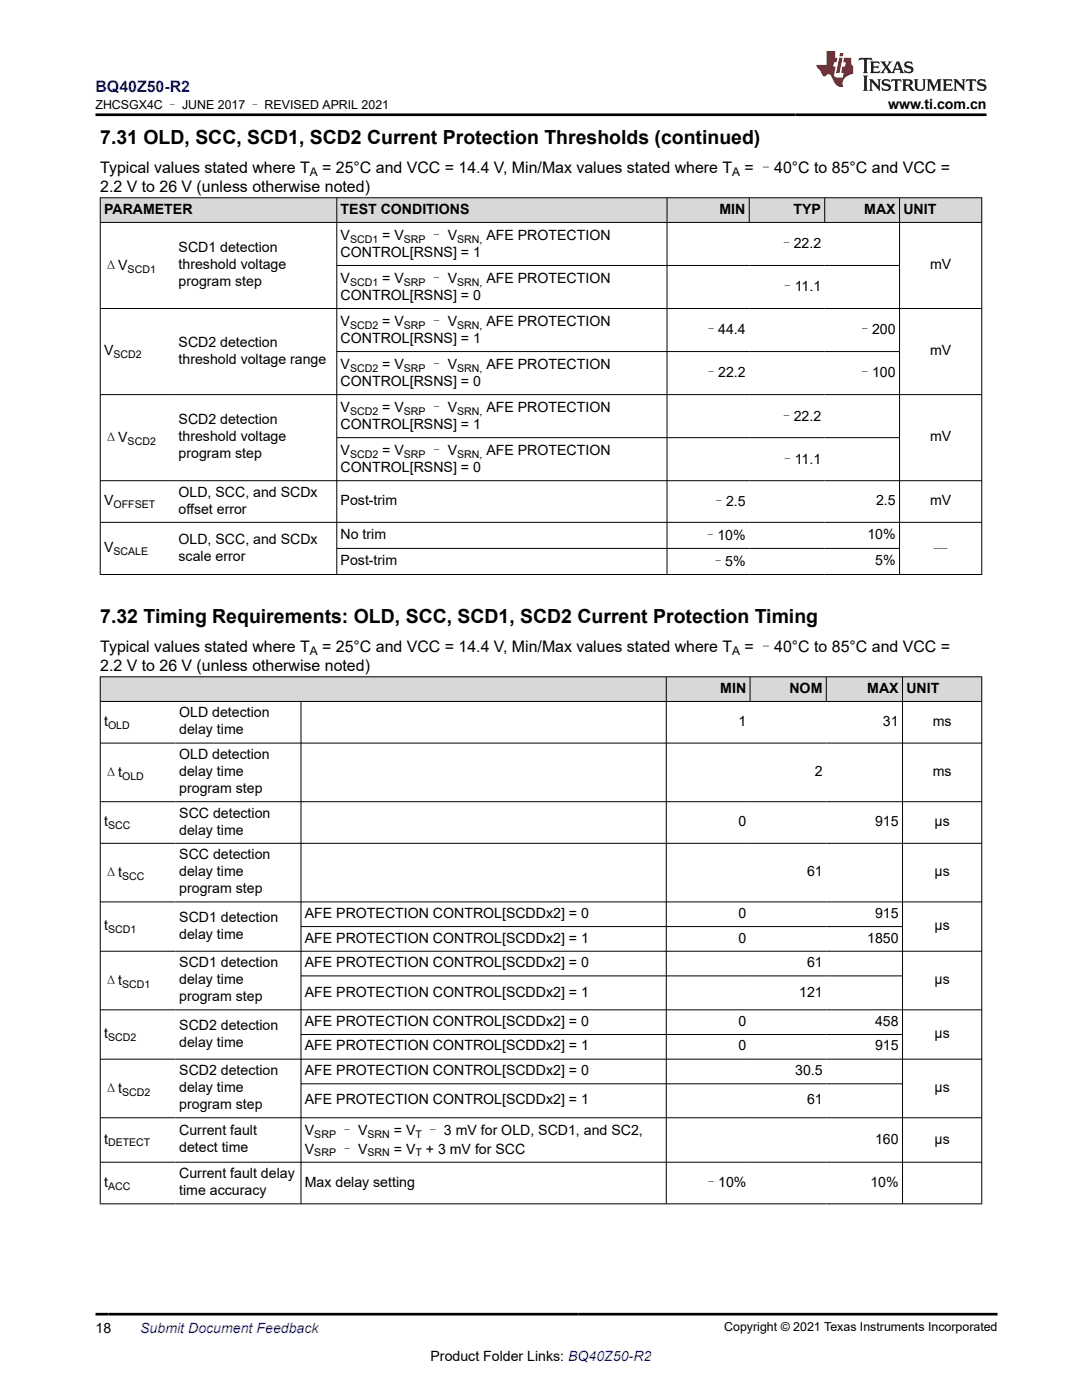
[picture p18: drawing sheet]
<svg xmlns="http://www.w3.org/2000/svg" width="216mm" height="279mm" viewBox="0 0 216 279" stroke-linecap="round" stroke-linejoin="round" font-family="sans-serif">
<defs><g id="words">
<g font-size="3.9">
<text x="20" y="28.7">7.31 OLD, SCC, SCD1, SCD2 Current Protection Thresholds (continued)</text>
<text x="20" y="124.3">7.32 Timing Requirements: OLD, SCC, SCD1, SCD2 Current Protection Timing</text>
</g>
<text font-size="3.2" fill="#00f" x="19.1" y="18.3">BQ40Z50-R2</text>
<g font-size="3.2">
<text x="20" y="34.5">Typical values stated where T</text>
<text x="64.3" y="34.5">= 25°C and VCC = 14.4 V, Min/Max values stated where T</text>
<text x="148.6" y="34.5">= –40°C to 85°C and VCC =</text>
<text x="20" y="38.3">2.2 V to 26 V (unless otherwise noted)</text>
<text x="20" y="130.1">Typical values stated where T</text>
<text x="64.3" y="130.1">= 25°C and VCC = 14.4 V, Min/Max values stated where T</text>
<text x="148.6" y="130.1">= –40°C to 85°C and VCC =</text>
<text x="20" y="133.9">2.2 V to 26 V (unless otherwise noted)</text>
</g>
<g font-size="2.8">
<text x="177.2" y="21.7">www.ti.com.cn</text>
<text x="20.8" y="42.7">PARAMETER</text>
<text x="68" y="42.7">TEST CONDITIONS</text>
<text x="68" y="47.9">V</text>
<text x="76.3" y="47.9">= V</text>
<text x="85.7" y="47.9">– V</text>
<text x="97.1" y="47.9">AFE PROTECTION</text>
<text x="143.6" y="42.7">MIN</text>
<text x="158.3" y="42.7">TYP</text>
<text x="172.5" y="42.7">MAX</text>
<text x="180.3" y="42.7">UNIT</text>
<text x="20.8" y="53.9">ΔV</text>
<text x="35.6" y="50.3">SCD1 detection</text>
<text x="35.6" y="53.7">threshold voltage</text>
<text x="68" y="51.3">CONTROL[RSNS] = 1</text>
<text x="155.5" y="49.6">–22.2</text>
<text x="185.6" y="53.7">mV</text>
<text x="35.6" y="57.1">program step</text>
<text x="68" y="56.5">V</text>
<text x="68" y="59.8">CONTROL[RSNS] = 0</text>
<text x="76.3" y="56.5">= V</text>
<text x="85.7" y="56.5">– V</text>
<text x="97.1" y="56.5">AFE PROTECTION</text>
<text x="155.8" y="58.1">–11.1</text>
<text x="68" y="65">V</text>
<text x="76.3" y="65">= V</text>
<text x="85.7" y="65">– V</text>
<text x="97.1" y="65">AFE PROTECTION</text>
<text x="20.8" y="70.9">V</text>
<text x="35.6" y="69.2">SCD2 detection</text>
<text x="68" y="68.4">CONTROL[RSNS] = 1</text>
<text x="140.5" y="66.7">–44.4</text>
<text x="171.2" y="66.7">–200</text>
<text x="185.6" y="70.9">mV</text>
<text x="35.6" y="72.6">threshold voltage range</text>
<text x="68" y="73.6">V</text>
<text x="68" y="77">CONTROL[RSNS] = 0</text>
<text x="76.3" y="73.6">= V</text>
<text x="85.7" y="73.6">– V</text>
<text x="97.1" y="73.6">AFE PROTECTION</text>
<text x="140.5" y="75.3">–22.2</text>
<text x="171.2" y="75.3">–100</text>
<text x="68" y="82.2">V</text>
<text x="76.3" y="82.2">= V</text>
<text x="85.7" y="82.2">– V</text>
<text x="97.1" y="82.2">AFE PROTECTION</text>
<text x="155.5" y="83.9">–22.2</text>
<text x="20.8" y="88.2">ΔV</text>
<text x="35.6" y="84.7">SCD2 detection</text>
<text x="35.6" y="88.1">threshold voltage</text>
<text x="68" y="85.6">CONTROL[RSNS] = 1</text>
<text x="185.6" y="88.1">mV</text>
<text x="35.6" y="91.5">program step</text>
<text x="68" y="90.8">V</text>
<text x="68" y="94.2">CONTROL[RSNS] = 0</text>
<text x="76.3" y="90.8">= V</text>
<text x="85.7" y="90.8">– V</text>
<text x="97.1" y="90.8">AFE PROTECTION</text>
<text x="155.8" y="92.5">–11.1</text>
<text x="20.8" y="100.8">V</text>
<text x="35.6" y="99.1">OLD, SCC, and SCDx</text>
<text x="68" y="100.8">Post-trim</text>
<text x="142.1" y="101">–2.5</text>
<text x="174.8" y="100.8">2.5</text>
<text x="185.6" y="100.8">mV</text>
<text x="35.6" y="102.5">offset error</text>
<text x="68" y="107.6">No trim</text>
<text x="140.3" y="107.7">–10%</text>
<text x="173.1" y="107.6">10%</text>
<text x="20.8" y="110.2">V</text>
<text x="35.6" y="108.5">OLD, SCC, and SCDx</text>
<text x="35.6" y="111.9">scale error</text>
<text x="68" y="112.8">Post-trim</text>
<text x="141.9" y="112.9">–5%</text>
<text x="174.6" y="112.8">5%</text>
<text x="186.3" y="110.5">—</text>
<text x="35.8" y="143.2">OLD detection</text>
<text x="143.7" y="138.3">MIN</text>
<text x="157.5" y="138.3">NOM</text>
<text x="173" y="138.3">MAX</text>
<text x="180.9" y="138.3">UNIT</text>
<text x="20.8" y="144.9">t</text>
<text x="35.8" y="146.6">delay time</text>
<text x="147.4" y="144.9">1</text>
<text x="176.2" y="144.9">31</text>
<text x="186.1" y="144.9">ms</text>
<text x="20.8" y="155">Δt</text>
<text x="35.8" y="151.5">OLD detection</text>
<text x="35.8" y="154.9">delay time</text>
<text x="162.6" y="154.9">2</text>
<text x="186.1" y="154.9">ms</text>
<text x="35.8" y="158.3">program step</text>
<text x="20.8" y="164.9">t</text>
<text x="35.8" y="163.2">SCC detection</text>
<text x="35.8" y="166.6">delay time</text>
<text x="147.4" y="164.9">0</text>
<text x="174.6" y="164.9">915</text>
<text x="186.5" y="164.9">µs</text>
<text x="35.8" y="171.5">SCC detection</text>
<text x="20.8" y="175">Δt</text>
<text x="35.8" y="174.9">delay time</text>
<text x="35.8" y="178.3">program step</text>
<text x="161" y="174.9">61</text>
<text x="186.5" y="174.9">µs</text>
<text x="20.8" y="185.6">t</text>
<text x="35.8" y="184">SCD1 detection</text>
<text x="60.8" y="183.2">AFE PROTECTION CONTROL[SCDDx2] = 0</text>
<text x="147.4" y="183.2">0</text>
<text x="174.6" y="183.2">915</text>
<text x="186.5" y="185.6">µs</text>
<text x="35.8" y="187.3">delay time</text>
<text x="60.8" y="188.1">AFE PROTECTION CONTROL[SCDDx2] = 1</text>
<text x="147.4" y="188.1">0</text>
<text x="173" y="188.1">1850</text>
<text x="20.8" y="196.6">Δt</text>
<text x="35.8" y="193">SCD1 detection</text>
<text x="35.8" y="196.4">delay time</text>
<text x="60.8" y="193">AFE PROTECTION CONTROL[SCDDx2] = 0</text>
<text x="161" y="193">61</text>
<text x="186.5" y="196.4">µs</text>
<text x="35.8" y="199.8">program step</text>
<text x="60.8" y="198.9">AFE PROTECTION CONTROL[SCDDx2] = 1</text>
<text x="159.5" y="198.9">121</text>
<text x="20.8" y="207.2">t</text>
<text x="35.8" y="205.5">SCD2 detection</text>
<text x="35.8" y="208.9">delay time</text>
<text x="60.8" y="204.7">AFE PROTECTION CONTROL[SCDDx2] = 0</text>
<text x="60.8" y="209.6">AFE PROTECTION CONTROL[SCDDx2] = 1</text>
<text x="147.4" y="204.7">0</text>
<text x="147.4" y="209.6">0</text>
<text x="174.6" y="204.7">458</text>
<text x="174.6" y="209.6">915</text>
<text x="186.5" y="207.2">µs</text>
<text x="35.8" y="214.6">SCD2 detection</text>
<text x="60.8" y="214.6">AFE PROTECTION CONTROL[SCDDx2] = 0</text>
<text x="158.7" y="214.6">30.5</text>
<text x="20.8" y="218.1">Δt</text>
<text x="35.8" y="218">delay time</text>
<text x="35.8" y="221.3">program step</text>
<text x="60.8" y="220.4">AFE PROTECTION CONTROL[SCDDx2] = 1</text>
<text x="161" y="220.4">61</text>
<text x="186.5" y="218">µs</text>
<text x="35.8" y="226.5">Current fault</text>
<text x="60.8" y="226.5">V</text>
<text x="67.8" y="226.5">– V</text>
<text x="78.6" y="226.5">= V</text>
<text x="85" y="226.5">– 3 mV for OLD, SCD1, and SC2,</text>
<text x="20.8" y="228.2">t</text>
<text x="35.8" y="229.9">detect time</text>
<text x="60.8" y="230.2">V</text>
<text x="67.8" y="230.2">– V</text>
<text x="78.6" y="230.2">= V</text>
<text x="85" y="230.2">+ 3 mV for SCC</text>
<text x="174.6" y="228.2">160</text>
<text x="186.5" y="228.2">µs</text>
<text x="20.8" y="236.8">t</text>
<text x="35.8" y="235.1">Current fault delay</text>
<text x="35.8" y="238.5">time accuracy</text>
<text x="60.8" y="236.8">Max delay setting</text>
<text x="140.5" y="237">–10%</text>
<text x="173.7" y="236.8">10%</text>
<text x="19.1" y="266">18</text>
<text x="85.9" y="271.7">Product Folder Links: BQ40Z50-R2</text>
</g>
<text font-size="2.8" fill="#00f" x="28" y="266">Submit Document Feedback</text>
<g font-size="2.5">
<text x="19.1" y="21.8">ZHCSGX4C – JUNE 2017 – REVISED APRIL 2021</text>
<text x="144.5" y="265.7">Copyright © 2021 Texas Instruments Incorporated</text>
</g>
<g font-size="2.4">
<text x="61.8" y="35.1">A</text>
<text x="146.1" y="35.1">A</text>
<text x="61.8" y="130.8">A</text>
<text x="146.1" y="130.8">A</text>
</g>
<g font-size="2.1">
<text x="69.9" y="48.4">SCD1</text>
<text x="80.6" y="48.4">SRP</text>
<text x="91.2" y="48.4">SRN,</text>
<text x="25.5" y="54.4">SCD1</text>
<text x="69.9" y="57">SCD1</text>
<text x="80.6" y="57">SRP</text>
<text x="91.2" y="57">SRN,</text>
<text x="69.9" y="65.6">SCD2</text>
<text x="80.6" y="65.6">SRP</text>
<text x="91.2" y="65.6">SRN,</text>
<text x="22.6" y="71.5">SCD2</text>
<text x="69.9" y="74.2">SCD2</text>
<text x="80.6" y="74.2">SRP</text>
<text x="91.2" y="74.2">SRN,</text>
<text x="69.9" y="82.8">SCD2</text>
<text x="80.6" y="82.8">SRP</text>
<text x="91.2" y="82.8">SRN,</text>
<text x="25.5" y="88.8">SCD2</text>
<text x="69.9" y="91.4">SCD2</text>
<text x="80.6" y="91.4">SRP</text>
<text x="91.2" y="91.4">SRN,</text>
<text x="22.6" y="101.4">OFFSET</text>
<text x="22.6" y="110.7">SCALE</text>
<text x="21.6" y="145.4">OLD</text>
<text x="24.4" y="155.6">OLD</text>
<text x="21.6" y="165.4">SCC</text>
<text x="24.4" y="175.6">SCC</text>
<text x="21.6" y="186.2">SCD1</text>
<text x="24.4" y="197.1">SCD1</text>
<text x="21.6" y="207.8">SCD2</text>
<text x="24.4" y="218.7">SCD2</text>
<text x="62.7" y="227.1">SRP</text>
<text x="73.3" y="227.1">SRN</text>
<text x="82.9" y="227.1">T</text>
<text x="21.6" y="228.8">DETECT</text>
<text x="62.7" y="230.8">SRP</text>
<text x="73.3" y="230.8">SRN</text>
<text x="82.9" y="230.8">T</text>
<text x="21.6" y="237.4">ACC</text>
</g>
</g></defs>
<g fill="#d8d8d8">
<path d="M20 39.5h175.9v4.9h-175.9z" fill-rule="evenodd"/>
<path d="M20.1 39.5h47v4.8h-47z" fill-rule="evenodd"/>
<path d="M67.3 39.5h65.7v4.8h-65.7z" fill-rule="evenodd"/>
<path d="M133.2 39.5h16.2v4.8h-16.2z" fill-rule="evenodd"/>
<path d="M149.6 39.5h14.9v4.8h-14.9z" fill-rule="evenodd"/>
<path d="M164.6 39.5h14.8v4.8h-14.8z" fill-rule="evenodd"/>
<path d="M179.6 39.5h16.2v4.8h-16.2z" fill-rule="evenodd"/>
</g>
<g fill="none" stroke="#000" stroke-width=".2">
<path d="M19.9 39.5h176.1M20 39.4v75.3M67.2 39.4v75.3M133.1 39.4v75.3M149.5 39.4v5.1M164.6 39.4v5.1M179.5 39.4v75.3M195.9 39.4v75.3M19.9 44.4h176.1M67.2 53h112.4M19.9 61.6h176.1M19.9 78.8h176.1"/>
<path d="M67.2 70.2h112.4M19.9 95.9h176.1M67.2 87.3h112.4M19.9 104.2h176.1M19.9 114.7h176.1M67.2 109.4h112.4"/>
</g>
<g fill="#d8d8d8">
<path d="M20 135.1h175.9v4.9h-175.9z" fill-rule="evenodd"/>
<path d="M20.1 135.1h112.8v4.8h-112.8z" fill-rule="evenodd"/>
<path d="M133 135.1h16.6v4.8h-16.6z" fill-rule="evenodd"/>
<path d="M149.7 135.1h15.1v4.8h-15.1z" fill-rule="evenodd"/>
<path d="M164.9 135.1h15.1v4.8h-15.1z" fill-rule="evenodd"/>
<path d="M180.1 135.1h15.7v4.8h-15.7z" fill-rule="evenodd"/>
</g>
<g fill="none" stroke="#000" stroke-width=".2">
<path d="M19.9 135.1h176.1M19.9 140h176.1M20 135v105.3M60.1 140v100.3M132.9 135v105.3M149.7 135v5.1M164.9 135v5.1M180.1 135v105.3M195.9 135v105.3M19.9 148.3h176.1M19.9 160h176.1M19.9 168.3h176.1"/>
<path d="M19.9 180h176.1M19.9 189.8h176.1M60.1 184.9h120M60.1 194.8h120M19.9 201.5h176.1M19.9 211.4h176.1M60.1 206.5h120M60.1 216.3h120M19.9 223.1h176.1M19.9 231.9h176.1M19.9 240.3h176.1"/>
</g>
<path d="M171.5 11.6l-.2 .5 .5-.2h.6v.1v2.2l-.2 .4h1l-.2-.4v-2.2v-.1h.5l.6 .2-.2-.5zM173.6 12.3l.2 .4v1.5l-.2 .4h1.9l.1-.6a1.08 1.08 0 0 1-1.3 .2v-.7h.6l.4 .2v-.7l-.4 .2h-.6v-.5l.2-.2a1 1 0 0 1 1 .3l-.1-.5zM175.7 12.3l.9 1.1-1 1.2h.9l-.2-.2 .5-.8 .4 .8-.2 .2h1.6l-.2-.2 .2-.5h.9l.1 .5-.1 .2h.9l-.2-.3-.8-2h-.5l-.9 2.2-.9-1.1 .9-1.1h-.8l.2 .2-.4 .6-.4-.6 .2-.2zM179 12.7l.4 1h-.7zM180.7 12.4a.65 .65 0 0 0-.2 .7 .65 .65 0 0 0 .6 .5l.6 .1 .1 .3a.79 .79 0 0 1-.7 .4 .79 .79 0 0 1-.7-.5l.1 .7 .2-.1a.93 .93 0 0 0 1.1 .1 .93 .93 0 0 0 .4-1 1.46 1.46 0 0 0-1.2-.6l-.1-.3a1.09 1.09 0 0 1 1.2 .2l-.2-.6-.1 .1-.5-.2zM172.2 15.1l.2 .4v2.2l-.2 .4h1l-.2-.4v-2.2l.2-.4zM173.4 15.8l.2 .4v1.5l-.2 .4h.8l-.3-.4 .1-1.3 1.6 1.8v-2l.2-.4h-.7l.1 .2 .1 1.1-1.2-1.3zM176.2 15.9a.65 .65 0 0 0-.2 .8 .65 .65 0 0 0 .6 .4l.6 .2 .1 .2a.79 .79 0 0 1-.7 .4 .79 .79 0 0 1-.7-.5l.1 .7 .2-.1a.93 .93 0 0 0 1.1 .1 .93 .93 0 0 0 .4-.9 1.46 1.46 0 0 0-1.2-.6l-.1-.4a1.09 1.09 0 0 1 1.2 .2l-.1-.6-.2 .1-.5-.1zM177.9 15.8l-.1 .6a.63 .63 0 0 1 .8-.3v1.6l-.3 .4h1l-.2-.4v-1.6a.66 .66 0 0 1 .8 .3l-.1-.6zM180 15.8l.2 .4v1.5l-.2 .4h1l-.2-.2-.1-.7h.5l.1 .2a.79 .79 0 0 0 1.2 .6l-1-.9a.61 .61 0 0 0 .6-.6 .61 .61 0 0 0-.5-.7zM180.8 16.1h.1a.47 .47 0 0 1 .5 .1 .47 .47 0 0 1 .1 .5l-.1 .1-.7 .1zM182.3 15.8l.2 .2a2.27 2.27 0 0 0 .4 2 1.04 1.04 0 0 0 1.7-.7v-1.3l.2-.2h-.8l.2 .4v1.1a.6 .6 0 0 1-.6 .6 .6 .6 0 0 1-.6-.6v-1.1l.3-.4zM184.9 15.8l.2 .4v1.5l-.2 .4h.8l-.3-.4v-1.4l.9 1.9 .9-1.9v1.4l-.3 .4h1l-.2-.4v-1.5l.2-.4h-.8l-.7 1.5-.6-1.5zM188.1 15.8l.2 .4v1.5l-.2 .4h1.9l.1-.6a1.09 1.09 0 0 1-1.3 .2v-.7h.6l.4 .2v-.6l-.4 .2h-.6v-.6l.2-.1a1.01 1.01 0 0 1 1 .3l-.1-.6zM190.2 15.8l.3 .4v1.5l-.3 .4h.8l-.2-.4v-1.3l1.6 1.8v-2l.2-.4h-.7l.2 .2v1.1l-1.2-1.3zM192.8 15.8l-.1 .6a.63 .63 0 0 1 .8-.3v1.6l-.3 .4h1l-.2-.4v-1.6a.66 .66 0 0 1 .8 .3l-.1-.6zM195.2 15.9a.65 .65 0 0 0-.2 .8 .65 .65 0 0 0 .6 .4l.6 .2 .2 .2a.79 .79 0 0 1-.7 .4 .79 .79 0 0 1-.7-.5l.1 .7 .2-.1a.93 .93 0 0 0 1 .1 .93 .93 0 0 0 .5-.9 1.46 1.46 0 0 0-1.3-.6v-.4a1.09 1.09 0 0 1 1.2 .2l-.2-.6-.2 .1-.5-.1z" fill="#231f20"/>
<path d="M164.9 10.2v2.8h-2l.1 .3 .8 1a.95 .95 0 0 0 1 .9 .59 .59 0 0 1 .5-.4 .59 .59 0 0 1 .5 .4l.4 .7a1.59 1.59 0 0 0 2.1 1.4 1.61 1.61 0 0 1 1-2.3l1-.3-.1-1.5a1.59 1.59 0 0 1-.3-1.7h-1.5l-.2 .9h.6l-.2 .9h-.5l-.2 1v.2l.4 .1-.1 .9h-.7a.73 .73 0 0 1-1-.7l.3-1.5h-.5l.1-.9h.5l.2-.9h-.5v-1.3zM167.4 11.5l-.6 3.1h.7l.6-3.1zM167.6 10.6l-.1 .6h.7l.1-.6z" fill="#ed1c24"/>
<path d="M19.1 22.9h177.8M19.1 262.3h179.9" fill="none" stroke="#000" stroke-width=".53"/>
<use href="#words"/>
</svg>
